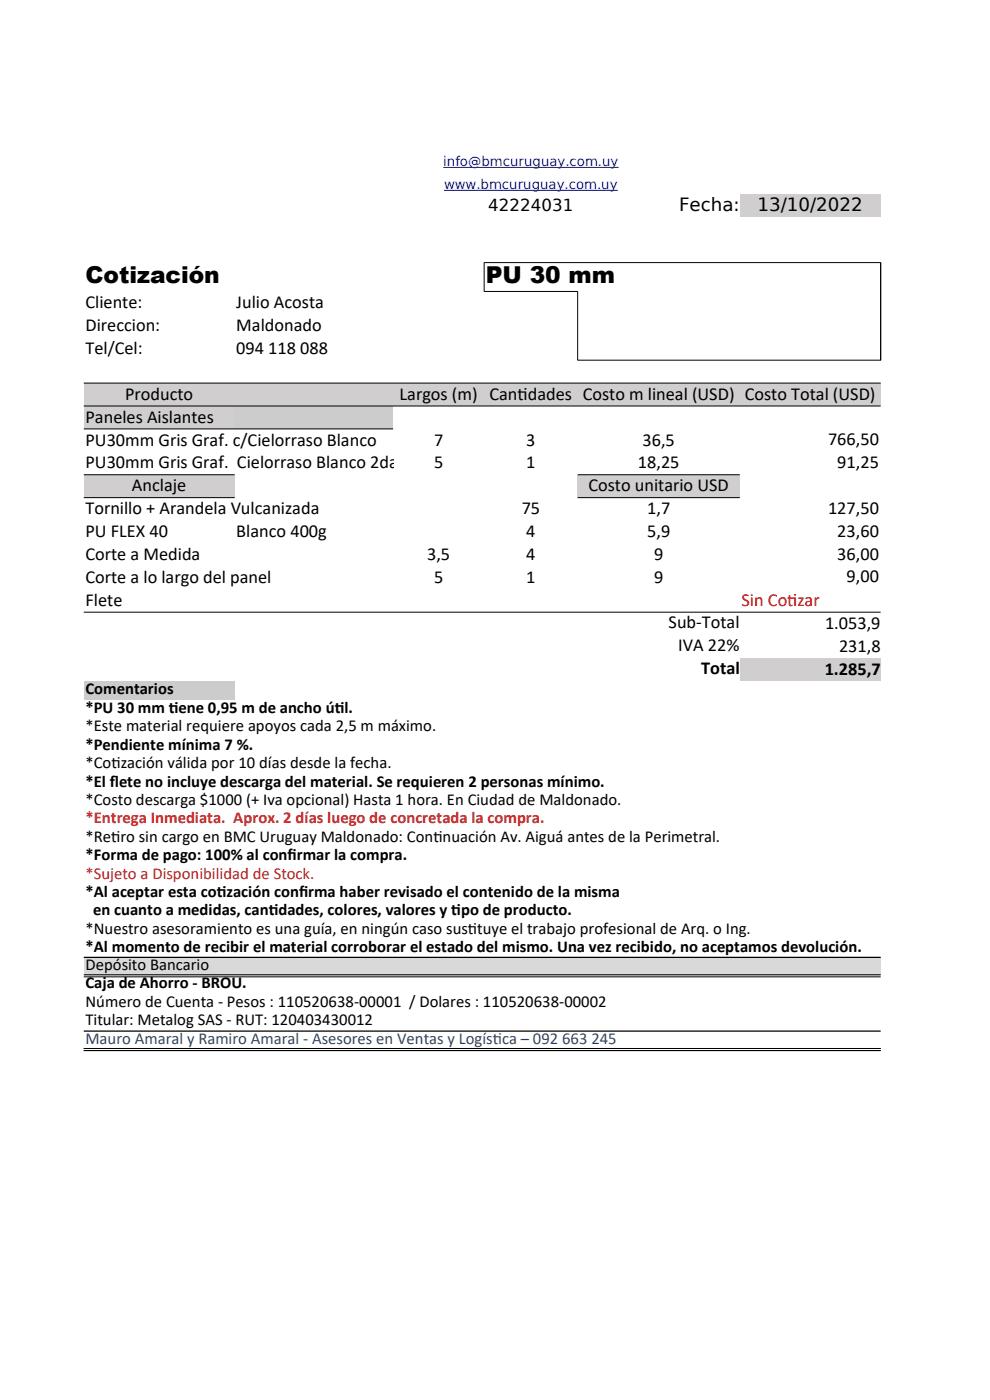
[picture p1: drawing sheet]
<svg xmlns="http://www.w3.org/2000/svg" width="210mm" height="297mm" viewBox="0 0 210 297" stroke-linecap="round" stroke-linejoin="round" font-family="sans-serif">
<defs><g id="words">
<g font-size="4.9">
<text x="18.1" y="60">Cotización</text>
<text x="103" y="60">PU 30 mm</text>
</g>
<g font-size="3.9">
<text x="144" y="44.7">Fecha:</text>
<text x="160.7" y="44.7">13/10/2022</text>
<text x="18.1" y="65.4">Cliente:</text>
<text x="50.1" y="65.4">Julio Acosta</text>
<text x="18.1" y="70.2">Direccion:</text>
<text x="50.1" y="70.2">Maldonado</text>
<text x="18.1" y="75.1">Tel/Cel:</text>
<text x="50.1" y="75.1">094 118 088</text>
<text x="18.1" y="89.7">Paneles Aislantes</text>
<text x="26.5" y="84.8">Producto</text>
<text x="84.8" y="84.8">Largos (m) Cant</text>
<text x="109.8" y="84.8">idades Costo m lineal (USD) Costo Total (USD)</text>
<text x="18.1" y="94.5">PU30mm Gris Graf. c/Cielorraso Blanco</text>
<text x="92.1" y="94.5">7</text>
<text x="111.6" y="94.5">3</text>
<text x="136.3" y="94.5">36,5</text>
<text x="175.7" y="94.4">766,50</text>
<text x="18.1" y="99.4">PU30mm Gris Graf. Cielorraso Blanco 2da</text>
<text x="92.1" y="99.4">5</text>
<text x="111.6" y="99.4">1</text>
<text x="135.3" y="99.4">18,25</text>
<text x="177.6" y="99.3">91,25</text>
<text x="28" y="104.3">Anclaje</text>
<text x="124.8" y="104.3">Costo unitario USD</text>
<text x="18.1" y="109.1">Tornillo + Arandela Vulcanizada</text>
<text x="18.1" y="114">PU FLEX 40</text>
<text x="50.1" y="114">Blanco 400g</text>
<text x="110.7" y="109.1">75</text>
<text x="111.6" y="114">4</text>
<text x="137.3" y="109.1">1,7</text>
<text x="137.3" y="114">5,9</text>
<text x="175.7" y="109">127,50</text>
<text x="177.6" y="113.8">23,60</text>
<text x="18.1" y="118.8">Corte a Medida</text>
<text x="90.6" y="118.8">3,5</text>
<text x="111.6" y="118.8">4</text>
<text x="138.7" y="118.8">9</text>
<text x="177.6" y="118.7">36,00</text>
<text x="18.1" y="123.7">Corte a lo largo del panel</text>
<text x="92.1" y="123.7">5</text>
<text x="111.6" y="123.7">1</text>
<text x="138.7" y="123.7">9</text>
<text x="179.6" y="123.5">9,00</text>
<text x="18.1" y="128.6">Flete</text>
<text x="141.8" y="133.3">Sub-Total</text>
<text x="175" y="133.4">1.053,9</text>
<text x="143.9" y="138.2">IVA 22%</text>
<text x="148.8" y="143">Total</text>
<text x="174.9" y="143.1">1.285,7</text>
<text x="178" y="138.3">231,8</text>
</g>
<g font-size="3.9" fill="#f00">
<text x="157.3" y="128.6">Sin Cot</text>
<text x="167" y="128.6">izar</text>
</g>
<g font-size="3.5">
<text x="103.6" y="44.8">42224031</text>
<text x="18.1" y="147.1">Comentarios</text>
<text x="18.1" y="151.2">*PU 30 mm t</text>
<text x="18.1" y="155.1">*Este material requiere apoyos cada 2,5 m máximo.</text>
<text x="35.8" y="151.2">iene 0,95 m de ancho út</text>
<text x="71" y="151.2">il.</text>
<text x="18.1" y="159">*Pendiente mínima 7 %.</text>
<text x="18.1" y="163">*Cot</text>
<text x="18.1" y="166.9">*El f</text>
<text x="23.3" y="166.9">lete no incluye descarga del material. Se requieren 2 personas mínimo.</text>
<text x="23.6" y="163">ización válida por 10 días desde la fecha.</text>
<text x="18.1" y="170.7">*Costo descarga $1000 (+ Iva opcional) Hasta 1 hora. En Ciudad de Maldonado.</text>
<text x="18.1" y="178.6">*Ret</text>
<text x="23.6" y="178.6">iro sin cargo en BMC Uruguay Maldonado: Cont</text>
<text x="91.9" y="178.6">inuación Av. Aiguá antes de la Perimetral.</text>
<text x="18.1" y="182.5">*Forma de pago: 100% al conf</text>
<text x="61" y="182.5">irmar la compra.</text>
<text x="18.1" y="190.3">*Al aceptar esta cot</text>
<text x="46" y="190.3">ización conf</text>
<text x="63.4" y="190.3">irma haber revisado el contenido de la misma</text>
<text x="19.7" y="194.2">en cuanto a medidas, cant</text>
<text x="57" y="194.2">idades, colores, valores y t</text>
<text x="95.7" y="194.2">ipo de producto.</text>
<text x="18.1" y="198.1">*Nuestro asesoramiento es una guía, en ningún caso sust</text>
<text x="18.1" y="202">*Al momento de recibir el material corroborar el estado del mismo. Una vez recibido, no aceptamos devolución.</text>
<text x="99.3" y="198.1">ituye el trabajo profesional de Arq. o Ing.</text>
<text x="18.1" y="205.8">Depósito Bancario</text>
<text x="18.1" y="209.7">Caja de Ahorro - BROU.</text>
<text x="18.1" y="213.6">Número de Cuenta - Pesos : 110520638-00001 / Dolares : 110520638-00002</text>
<text x="18.1" y="217.5">Titular: Metalog SAS - RUT: 120403430012</text>
</g>
<g font-size="3.5" fill="#c9211e">
<text x="18.1" y="174.7">*Entrega Inmediata. Aprox. 2 días luego de concretada la compra.</text>
<text x="18.1" y="186.4">*Sujeto a Disponibilidad de Stock.</text>
</g>
<g font-size="3.5" fill="#1f4e78">
<text x="18.1" y="221.4">Mauro Amaral y Ramiro Amaral - Asesores en Ventas y Logíst</text>
<text x="104.5" y="221.4">ica – 092 663 245</text>
</g>
<g font-size="2.8" fill="#00f">
<text x="94" y="35.2">info@bmcuruguay.com.uy</text>
<text x="94.2" y="40.1">www.bmcuruguay.com.uy</text>
</g>
</g></defs>
<g fill="#d0cece">
<path d="M156.9 41.1h29.9v4.9h-29.9z" fill-rule="evenodd"/>
<path d="M17.8 81.2h169v4.9h-169z" fill-rule="evenodd"/>
<path d="M17.8 86.1h32v4.9h-32z" fill-rule="evenodd"/>
</g>
<path d="M49.8 86.1h33.6v4.9h-33.6z" fill-rule="evenodd" fill="#ccc"/>
<g fill="#d0cece">
<path d="M17.8 100.7h32v4.9h-32z" fill-rule="evenodd"/>
<path d="M122.5 100.7h34.4v4.9h-34.4z" fill-rule="evenodd"/>
<path d="M156.9 139.6h29.9v4.8h-29.9z" fill-rule="evenodd"/>
</g>
<path d="M17.8 144.4h32v3.9h-32z" fill-rule="evenodd" fill="#ccc"/>
<path d="M17.8 203.1h169v3.9h-169z" fill-rule="evenodd" fill="#d9d9d9"/>
<g fill="none" stroke="#000" stroke-width=".21">
<path d="M102.7 55.7h84.1v20.7h-64.3M102.7 55.7v6.2M102.7 61.8h19.9l-.1 14.6M17.8 81.3h169M17.8 86.1h169M17.8 91h65.6M17.8 100.7h32M17.8 105.6h32M122.5 100.7h34.4M122.5 105.6h34.4M17.8 129.9h169M17.8 206.8h169"/>
<path d="M17.8 207.2h169M17.8 222.4h169M17.8 222.9h169"/>
</g>
<path d="M17.8 203.1h169M17.8 218.7h169" fill="none" stroke="#000" stroke-width=".26"/>
<path d="M94 35.5h37.2M94.2 40.4h36.9" fill="none" stroke="#00f" stroke-width=".21"/>
<use href="#words"/>
</svg>
